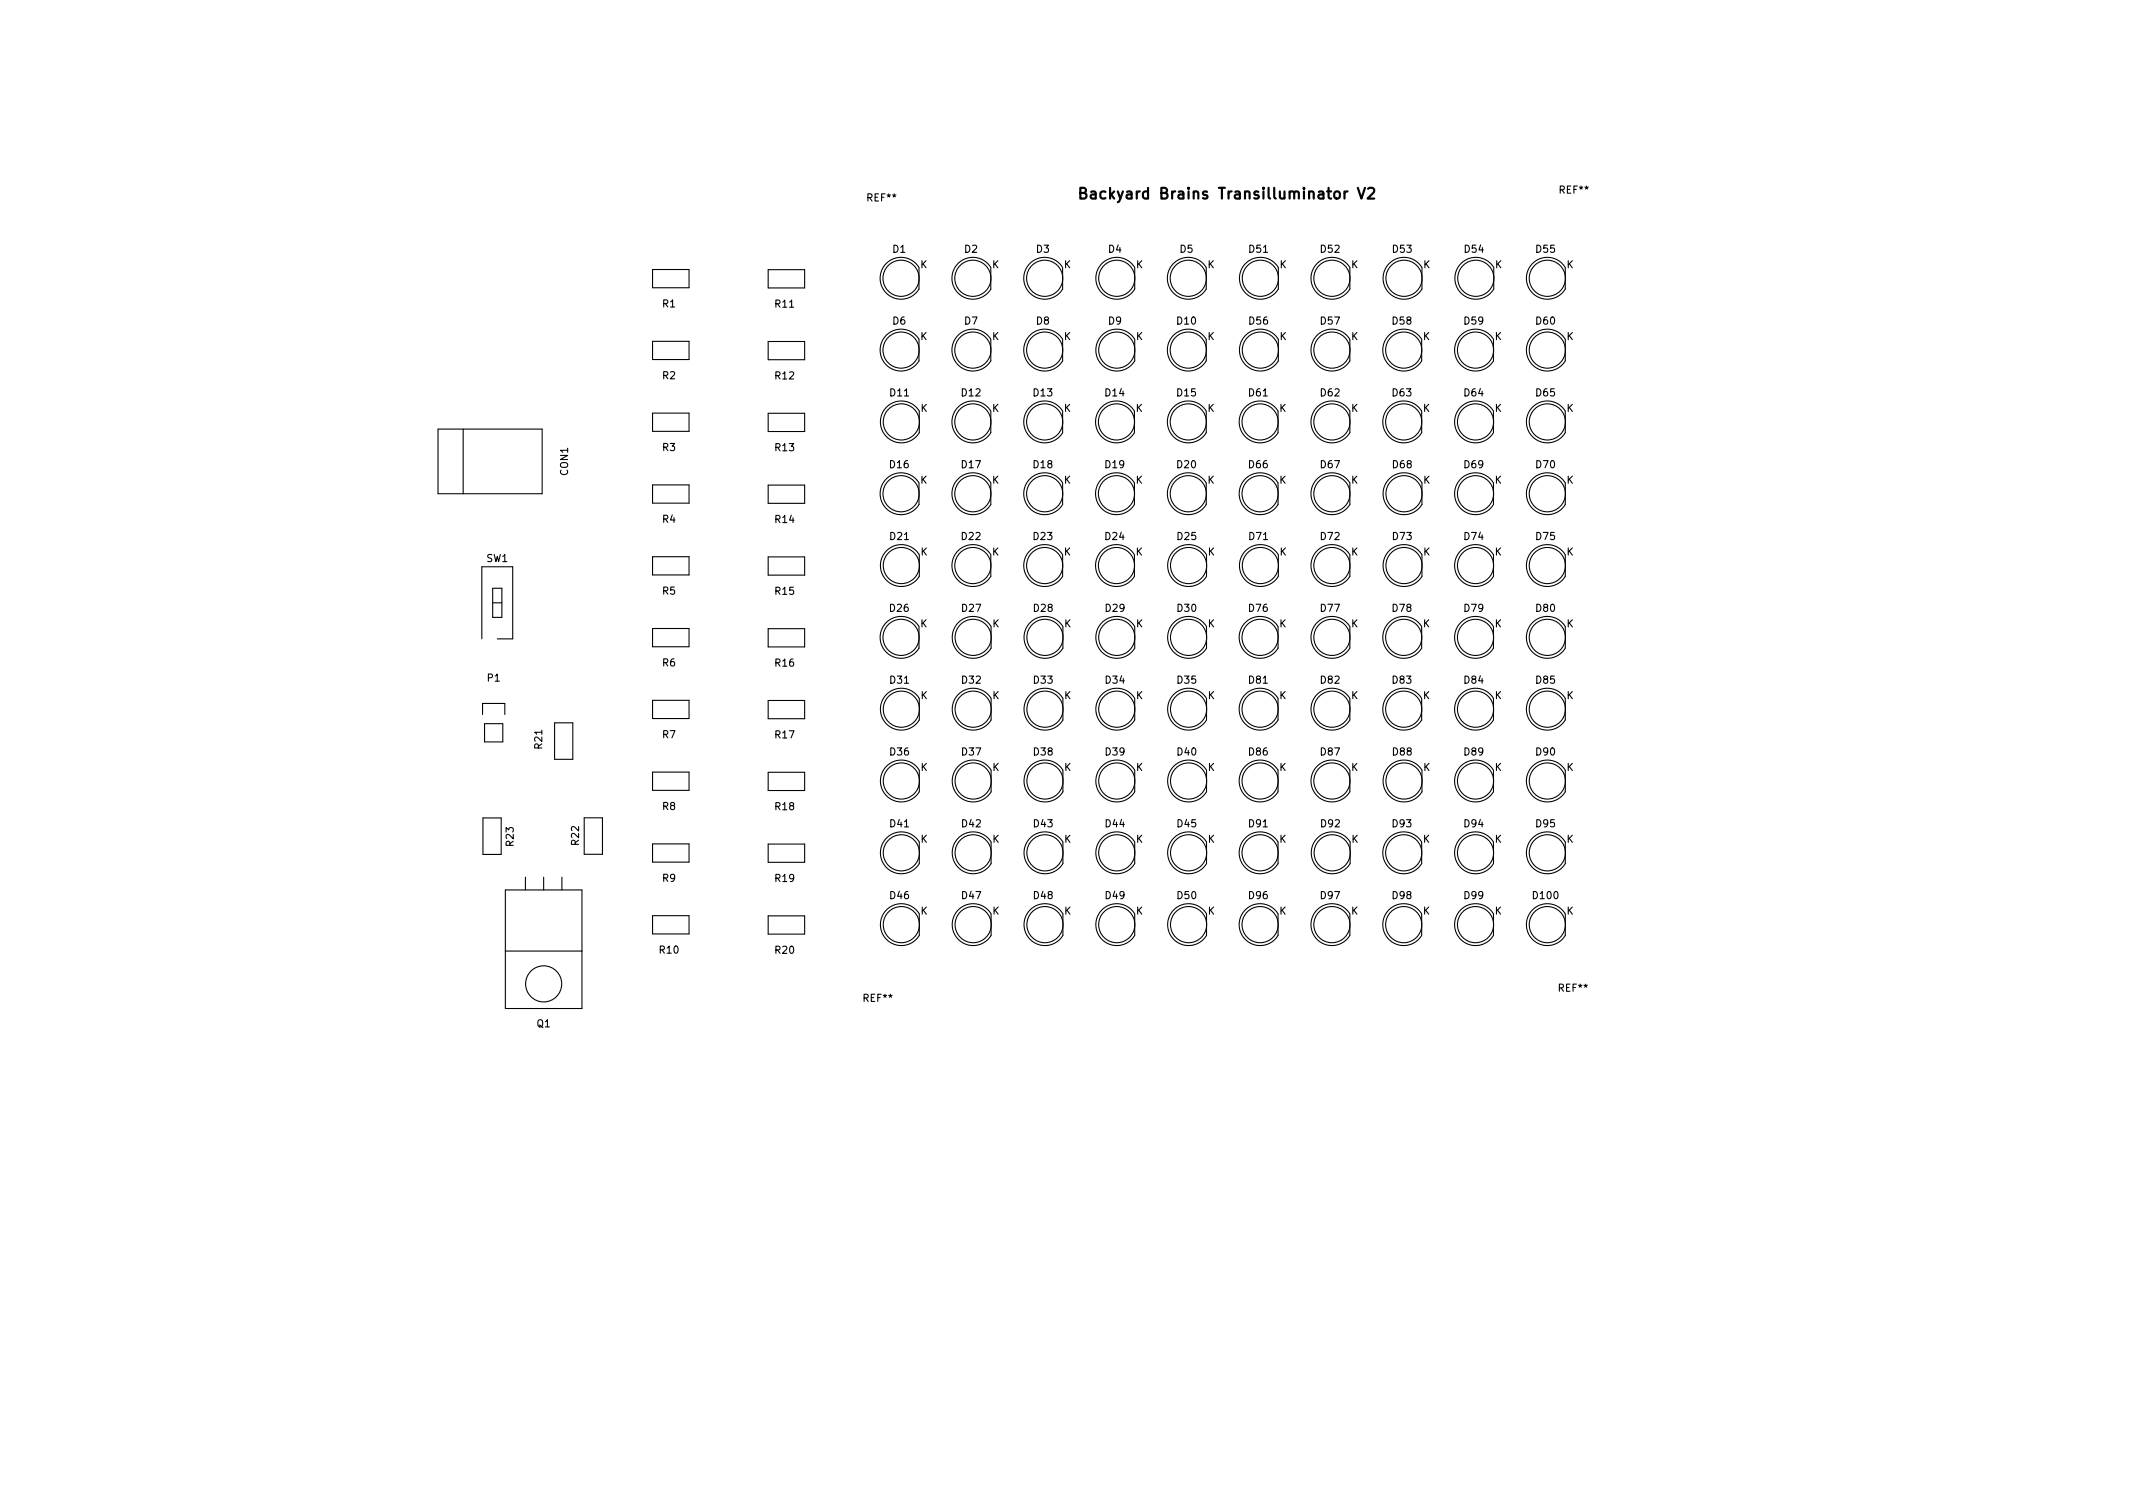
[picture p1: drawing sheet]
<svg xmlns="http://www.w3.org/2000/svg" width="297mm" height="210mm" viewBox="0 0 297 210" stroke-linecap="round" stroke-linejoin="round" font-family="sans-serif">
<defs><g id="words">
<text font-size="2.1" x="152.6" y="27.7">Backyard Brains Transilluminator V2</text>
<g font-size="1.4">
<text x="120.8" y="28">REF**</text>
<text x="217.2" y="26.9">REF**</text>
<text x="124.3" y="35.2">D1</text>
<text x="134.3" y="35.2">D2</text>
<text x="144.3" y="35.2">D3</text>
<text x="154.4" y="35.2">D4</text>
<text x="164.3" y="35.2">D5</text>
<text x="174" y="35.2">D51</text>
<text x="183.9" y="35.2">D52</text>
<text x="194" y="35.2">D53</text>
<text x="204" y="35.2">D54</text>
<text x="213.9" y="35.2">D55</text>
<text x="128.2" y="37.3">K</text>
<text x="138.2" y="37.3">K</text>
<text x="148.2" y="37.3">K</text>
<text x="158.2" y="37.3">K</text>
<text x="168.2" y="37.3">K</text>
<text x="178.2" y="37.3">K</text>
<text x="188.2" y="37.3">K</text>
<text x="198.2" y="37.3">K</text>
<text x="208.2" y="37.3">K</text>
<text x="218.2" y="37.3">K</text>
<text x="92.3" y="42.8">R1</text>
<text x="108" y="42.8">R11</text>
<text x="124.3" y="45.2">D6</text>
<text x="128.2" y="47.3">K</text>
<text x="134.3" y="45.2">D7</text>
<text x="138.2" y="47.3">K</text>
<text x="144.3" y="45.2">D8</text>
<text x="148.2" y="47.3">K</text>
<text x="154.4" y="45.2">D9</text>
<text x="158.2" y="47.3">K</text>
<text x="163.9" y="45.2">D10</text>
<text x="168.2" y="47.3">K</text>
<text x="174" y="45.2">D56</text>
<text x="178.2" y="47.3">K</text>
<text x="183.9" y="45.2">D57</text>
<text x="188.2" y="47.3">K</text>
<text x="193.9" y="45.2">D58</text>
<text x="198.2" y="47.3">K</text>
<text x="203.9" y="45.2">D59</text>
<text x="208.2" y="47.3">K</text>
<text x="213.9" y="45.2">D60</text>
<text x="218.2" y="47.3">K</text>
<text x="92.3" y="52.8">R2</text>
<text x="108" y="52.8">R12</text>
<text x="124" y="55.2">D11</text>
<text x="128.2" y="57.3">K</text>
<text x="133.9" y="55.2">D12</text>
<text x="138.2" y="57.3">K</text>
<text x="143.9" y="55.2">D13</text>
<text x="148.2" y="57.3">K</text>
<text x="153.9" y="55.2">D14</text>
<text x="158.2" y="57.3">K</text>
<text x="163.9" y="55.2">D15</text>
<text x="168.2" y="57.3">K</text>
<text x="173.9" y="55.2">D61</text>
<text x="178.2" y="57.3">K</text>
<text x="183.9" y="55.2">D62</text>
<text x="188.2" y="57.3">K</text>
<text x="193.9" y="55.2">D63</text>
<text x="198.2" y="57.3">K</text>
<text x="203.9" y="55.2">D64</text>
<text x="208.2" y="57.3">K</text>
<text x="213.9" y="55.2">D65</text>
<text x="218.2" y="57.3">K</text>
<text x="92.3" y="62.8">R3</text>
<text x="108" y="62.8">R13</text>
<text x="123.9" y="65.2">D16</text>
<text x="133.9" y="65.2">D17</text>
<text x="143.9" y="65.2">D18</text>
<text x="153.9" y="65.2">D19</text>
<text x="163.9" y="65.2">D20</text>
<text x="173.9" y="65.2">D66</text>
<text x="183.9" y="65.2">D67</text>
<text x="194" y="65.2">D68</text>
<text x="203.9" y="65.2">D69</text>
<text x="213.9" y="65.2">D70</text>
<text x="79.1" y="66.2" transform="rotate(-90 79.1 66.2)">CON1</text>
<text x="128.2" y="67.3">K</text>
<text x="138.2" y="67.3">K</text>
<text x="148.2" y="67.3">K</text>
<text x="158.2" y="67.3">K</text>
<text x="168.2" y="67.3">K</text>
<text x="178.2" y="67.3">K</text>
<text x="188.2" y="67.3">K</text>
<text x="198.2" y="67.3">K</text>
<text x="208.2" y="67.3">K</text>
<text x="218.2" y="67.3">K</text>
<text x="92.3" y="72.8">R4</text>
<text x="108" y="72.8">R14</text>
<text x="124" y="75.2">D21</text>
<text x="128.2" y="77.3">K</text>
<text x="133.9" y="75.2">D22</text>
<text x="138.2" y="77.3">K</text>
<text x="143.9" y="75.2">D23</text>
<text x="148.2" y="77.3">K</text>
<text x="153.9" y="75.2">D24</text>
<text x="158.2" y="77.3">K</text>
<text x="164" y="75.2">D25</text>
<text x="168.2" y="77.3">K</text>
<text x="174" y="75.2">D71</text>
<text x="178.2" y="77.3">K</text>
<text x="183.9" y="75.2">D72</text>
<text x="188.2" y="77.3">K</text>
<text x="194" y="75.2">D73</text>
<text x="198.2" y="77.3">K</text>
<text x="203.9" y="75.2">D74</text>
<text x="208.2" y="77.3">K</text>
<text x="213.9" y="75.2">D75</text>
<text x="218.2" y="77.3">K</text>
<text x="67.7" y="78.2">SW1</text>
<text x="92.3" y="82.8">R5</text>
<text x="108" y="82.8">R15</text>
<text x="123.9" y="85.2">D26</text>
<text x="128.2" y="87.3">K</text>
<text x="134" y="85.2">D27</text>
<text x="138.2" y="87.3">K</text>
<text x="144" y="85.2">D28</text>
<text x="148.2" y="87.3">K</text>
<text x="154" y="85.2">D29</text>
<text x="158.2" y="87.3">K</text>
<text x="164" y="85.2">D30</text>
<text x="168.2" y="87.3">K</text>
<text x="173.9" y="85.2">D76</text>
<text x="178.2" y="87.3">K</text>
<text x="183.9" y="85.2">D77</text>
<text x="188.2" y="87.3">K</text>
<text x="193.9" y="85.2">D78</text>
<text x="198.2" y="87.3">K</text>
<text x="203.9" y="85.2">D79</text>
<text x="208.2" y="87.3">K</text>
<text x="213.9" y="85.2">D80</text>
<text x="218.2" y="87.3">K</text>
<text x="67.9" y="94.9">P1</text>
<text x="92.3" y="92.8">R6</text>
<text x="108" y="92.8">R16</text>
<text x="124" y="95.2">D31</text>
<text x="134" y="95.2">D32</text>
<text x="144" y="95.2">D33</text>
<text x="154" y="95.2">D34</text>
<text x="164" y="95.2">D35</text>
<text x="173.9" y="95.2">D81</text>
<text x="183.9" y="95.2">D82</text>
<text x="193.9" y="95.2">D83</text>
<text x="203.9" y="95.2">D84</text>
<text x="213.9" y="95.2">D85</text>
<text x="128.2" y="97.3">K</text>
<text x="138.2" y="97.3">K</text>
<text x="148.2" y="97.3">K</text>
<text x="158.2" y="97.3">K</text>
<text x="168.2" y="97.3">K</text>
<text x="178.2" y="97.3">K</text>
<text x="188.2" y="97.3">K</text>
<text x="198.2" y="97.3">K</text>
<text x="208.2" y="97.3">K</text>
<text x="218.2" y="97.3">K</text>
<text x="75.5" y="104.2" transform="rotate(-90 75.5 104.2)">R21</text>
<text x="92.3" y="102.8">R7</text>
<text x="108" y="102.8">R17</text>
<text x="124" y="105.2">D36</text>
<text x="128.2" y="107.3">K</text>
<text x="134" y="105.2">D37</text>
<text x="138.2" y="107.3">K</text>
<text x="144" y="105.2">D38</text>
<text x="148.2" y="107.3">K</text>
<text x="154" y="105.2">D39</text>
<text x="158.2" y="107.3">K</text>
<text x="164" y="105.2">D40</text>
<text x="168.2" y="107.3">K</text>
<text x="173.9" y="105.2">D86</text>
<text x="178.2" y="107.3">K</text>
<text x="183.9" y="105.2">D87</text>
<text x="188.2" y="107.3">K</text>
<text x="194" y="105.2">D88</text>
<text x="198.2" y="107.3">K</text>
<text x="203.9" y="105.2">D89</text>
<text x="208.2" y="107.3">K</text>
<text x="213.9" y="105.2">D90</text>
<text x="218.2" y="107.3">K</text>
<text x="92.3" y="112.8">R8</text>
<text x="108" y="112.8">R18</text>
<text x="71.5" y="117.8" transform="rotate(-90 71.5 117.8)">R23</text>
<text x="80.6" y="117.6" transform="rotate(-90 80.6 117.6)">R22</text>
<text x="124" y="115.2">D41</text>
<text x="128.2" y="117.3">K</text>
<text x="134" y="115.2">D42</text>
<text x="138.2" y="117.3">K</text>
<text x="144" y="115.2">D43</text>
<text x="148.2" y="117.3">K</text>
<text x="154" y="115.2">D44</text>
<text x="158.2" y="117.3">K</text>
<text x="164" y="115.2">D45</text>
<text x="168.2" y="117.3">K</text>
<text x="173.9" y="115.2">D91</text>
<text x="178.2" y="117.3">K</text>
<text x="184" y="115.2">D92</text>
<text x="188.2" y="117.3">K</text>
<text x="193.9" y="115.2">D93</text>
<text x="198.2" y="117.3">K</text>
<text x="203.9" y="115.2">D94</text>
<text x="208.2" y="117.3">K</text>
<text x="213.9" y="115.2">D95</text>
<text x="218.2" y="117.3">K</text>
<text x="92.3" y="122.8">R9</text>
<text x="108" y="122.8">R19</text>
<text x="124" y="125.2">D46</text>
<text x="134" y="125.2">D47</text>
<text x="144" y="125.2">D48</text>
<text x="154" y="125.2">D49</text>
<text x="164" y="125.2">D50</text>
<text x="173.9" y="125.2">D96</text>
<text x="183.9" y="125.2">D97</text>
<text x="193.9" y="125.2">D98</text>
<text x="203.9" y="125.2">D99</text>
<text x="213.6" y="125.2">D100</text>
<text x="128.2" y="127.3">K</text>
<text x="138.2" y="127.3">K</text>
<text x="148.2" y="127.3">K</text>
<text x="158.2" y="127.3">K</text>
<text x="168.2" y="127.3">K</text>
<text x="178.2" y="127.3">K</text>
<text x="188.2" y="127.3">K</text>
<text x="198.2" y="127.3">K</text>
<text x="208.2" y="127.3">K</text>
<text x="218.2" y="127.3">K</text>
<text x="91.9" y="132.8">R10</text>
<text x="108" y="132.8">R20</text>
<text x="74.8" y="143">Q1</text>
<text x="120.3" y="139.5">REF**</text>
<text x="217.1" y="138.1">REF**</text>
</g>
</g></defs>
<path d="M150.4 26.9l.7-.1a.36 .36 0 0 0 .1-.4 .36 .36 0 0 0-.3-.2h-.5v1.5h.6a.4 .4 0 0 0 .3-.5 .4 .4 0 0 0-.4-.3M151.9 26.7h.2h.4l.1 1M152.6 27l-.5 .1a.29 .29 0 0 0-.2 .3 .29 .29 0 0 0 .2 .3l.5-.1M189.1 26.2l.5 1.5 .5-1.5M190.5 26.3l.2-.1h.5a.41 .41 0 0 1 .1 .6l-.9 .9h1" fill="none" stroke="#000" stroke-width=".3"/>
<g fill="none" stroke="#000" stroke-width=".15">
<path d="M90.9 37.5h5.1v2.6h-5.1zM107 37.6h5.1v2.5h-5.1zM128 37.2a2.92 2.92 0 0 0-4.4-.7 2.92 2.92 0 0 0 0 4.5 2.92 2.92 0 0 0 4.4-.8v-3M138 37.2a2.92 2.92 0 0 0-4.4-.7 2.92 2.92 0 0 0 0 4.5 2.92 2.92 0 0 0 4.4-.8v-3M148 37.2a2.92 2.92 0 0 0-4.4-.7 2.92 2.92 0 0 0 0 4.5 2.92 2.92 0 0 0 4.4-.8v-3M158 37.2a2.92 2.92 0 0 0-4.4-.7 2.92 2.92 0 0 0 0 4.5 2.92 2.92 0 0 0 4.4-.8v-3M168 37.2a2.92 2.92 0 0 0-4.4-.7 2.92 2.92 0 0 0 0 4.5 2.92 2.92 0 0 0 4.4-.8v-3M178 37.2a2.92 2.92 0 0 0-4.4-.7 2.92 2.92 0 0 0 0 4.5 2.92 2.92 0 0 0 4.4-.8v-3M188 37.2a2.92 2.92 0 0 0-4.4-.7 2.92 2.92 0 0 0 0 4.5 2.92 2.92 0 0 0 4.4-.8v-3M198 37.2a2.92 2.92 0 0 0-4.4-.7 2.92 2.92 0 0 0 0 4.5 2.92 2.92 0 0 0 4.4-.8v-3M208 37.2a2.92 2.92 0 0 0-4.4-.7 2.92 2.92 0 0 0 0 4.5 2.92 2.92 0 0 0 4.4-.8v-3M218 37.2a2.92 2.92 0 0 0-4.4-.7 2.92 2.92 0 0 0 0 4.5 2.92 2.92 0 0 0 4.4-.8v-3"/>
<path d="M61 59.7h14.5v9h-14.5zM64.5 59.7v9M90.9 47.5h5.1v2.6h-5.1zM90.9 57.5h5.1v2.6h-5.1zM107 47.6h5.1v2.5h-5.1zM107 57.5h5.1v2.6h-5.1zM123.4 56.7a2.92 2.92 0 0 1 4.6 .5v3a2.92 2.92 0 0 1-4.2 .9 2.92 2.92 0 0 1-.4-4.4zM128 47.2a2.92 2.92 0 0 0-4.4-.7 2.92 2.92 0 0 0 0 4.5 2.92 2.92 0 0 0 4.4-.8v-3M133.4 56.7a2.92 2.92 0 0 1 4.6 .5v3a2.92 2.92 0 0 1-4.3 .9 2.92 2.92 0 0 1-.3-4.4zM138 47.2a2.92 2.92 0 0 0-4.4-.7 2.92 2.92 0 0 0 0 4.5 2.92 2.92 0 0 0 4.4-.8v-3M148 47.2a2.92 2.92 0 0 0-4.4-.7 2.92 2.92 0 0 0 0 4.5 2.92 2.92 0 0 0 4.4-.8v-3M148 57.2a2.92 2.92 0 0 0-4.4-.7 2.92 2.92 0 0 0 0 4.5 2.92 2.92 0 0 0 4.4-.8v-3"/>
<path d="M158 57.2a2.92 2.92 0 0 0-4.4-.7 2.92 2.92 0 0 0 0 4.5 2.92 2.92 0 0 0 4.4-.8v-3M158 47.2a2.92 2.92 0 0 0-4.4-.7 2.92 2.92 0 0 0 0 4.5 2.92 2.92 0 0 0 4.4-.8v-3M163.4 56.7a2.92 2.92 0 0 1 4.6 .5v3a2.92 2.92 0 0 1-4.3 .9 2.92 2.92 0 0 1-.3-4.4zM168 47.2a2.92 2.92 0 0 0-4.4-.7 2.92 2.92 0 0 0 0 4.5 2.92 2.92 0 0 0 4.4-.8v-3M173.4 56.7a2.92 2.92 0 0 1 4.6 .5v3a2.92 2.92 0 0 1-4.3 .9 2.92 2.92 0 0 1-.3-4.4zM178 47.2a2.92 2.92 0 0 0-4.4-.7 2.92 2.92 0 0 0 0 4.5 2.92 2.92 0 0 0 4.4-.8v-3M183.4 56.7a2.92 2.92 0 0 1 4.6 .5v3a2.92 2.92 0 0 1-4.3 .9 2.92 2.92 0 0 1-.3-4.4zM188 47.2a2.92 2.92 0 0 0-4.4-.7 2.92 2.92 0 0 0 0 4.5 2.92 2.92 0 0 0 4.4-.8v-3M198 47.2a2.92 2.92 0 0 0-4.4-.7 2.92 2.92 0 0 0 0 4.5 2.92 2.92 0 0 0 4.4-.8v-3M198 57.2a2.92 2.92 0 0 0-4.4-.7 2.92 2.92 0 0 0 0 4.5 2.92 2.92 0 0 0 4.4-.8v-3M208 47.2a2.92 2.92 0 0 0-4.4-.7 2.92 2.92 0 0 0 0 4.5 2.92 2.92 0 0 0 4.4-.8v-3M208 57.2a2.92 2.92 0 0 0-4.4-.7 2.92 2.92 0 0 0 0 4.5 2.92 2.92 0 0 0 4.4-.8v-3"/>
<path d="M213.4 56.7a2.92 2.92 0 0 1 4.6 .5v3a2.92 2.92 0 0 1-4.3 .9 2.92 2.92 0 0 1-.3-4.4zM218 47.2a2.92 2.92 0 0 0-4.4-.7 2.92 2.92 0 0 0 0 4.5 2.92 2.92 0 0 0 4.4-.8v-3M90.9 67.5h5.1v2.6h-5.1zM90.9 77.5h5.1v2.6h-5.1zM107 77.5h5.1v2.6h-5.1zM107 67.5h5.1v2.6h-5.1zM128 67.2a2.92 2.92 0 0 0-4.4-.7 2.92 2.92 0 0 0 0 4.5 2.92 2.92 0 0 0 4.4-.8v-3M128 77.2a2.92 2.92 0 0 0-4.4-.7 2.92 2.92 0 0 0 0 4.5 2.92 2.92 0 0 0 4.4-.8v-3M138 67.2a2.92 2.92 0 0 0-4.4-.7 2.92 2.92 0 0 0 0 4.5 2.92 2.92 0 0 0 4.4-.8v-3M138 77.2a2.92 2.92 0 0 0-4.4-.7 2.92 2.92 0 0 0 0 4.5 2.92 2.92 0 0 0 4.4-.8v-3M148 67.2a2.92 2.92 0 0 0-4.4-.7 2.92 2.92 0 0 0 0 4.5 2.92 2.92 0 0 0 4.4-.8v-3M148 77.2a2.92 2.92 0 0 0-4.4-.7 2.92 2.92 0 0 0 0 4.5 2.92 2.92 0 0 0 4.4-.8v-3"/>
<path d="M158 67.2a2.92 2.92 0 0 0-4.4-.7 2.92 2.92 0 0 0 0 4.5 2.92 2.92 0 0 0 4.4-.8v-3M158 77.2a2.92 2.92 0 0 0-4.4-.7 2.92 2.92 0 0 0 0 4.5 2.92 2.92 0 0 0 4.4-.8v-3M168 67.2a2.92 2.92 0 0 0-4.4-.7 2.92 2.92 0 0 0 0 4.5 2.92 2.92 0 0 0 4.4-.8v-3M168 77.2a2.92 2.92 0 0 0-4.4-.7 2.92 2.92 0 0 0 0 4.5 2.92 2.92 0 0 0 4.4-.8v-3M178 67.2a2.92 2.92 0 0 0-4.4-.7 2.92 2.92 0 0 0 0 4.5 2.92 2.92 0 0 0 4.4-.8v-3M178 77.2a2.92 2.92 0 0 0-4.4-.7 2.92 2.92 0 0 0 0 4.5 2.92 2.92 0 0 0 4.4-.8v-3M188 67.2a2.92 2.92 0 0 0-4.4-.7 2.92 2.92 0 0 0 0 4.5 2.92 2.92 0 0 0 4.4-.8v-3M188 77.2a2.92 2.92 0 0 0-4.4-.7 2.92 2.92 0 0 0 0 4.5 2.92 2.92 0 0 0 4.4-.8v-3M198 67.2a2.92 2.92 0 0 0-4.4-.7 2.92 2.92 0 0 0 0 4.5 2.92 2.92 0 0 0 4.4-.8v-3M198 77.2a2.92 2.92 0 0 0-4.4-.7 2.92 2.92 0 0 0 0 4.5 2.92 2.92 0 0 0 4.4-.8v-3M208 67.2a2.92 2.92 0 0 0-4.4-.7 2.92 2.92 0 0 0 0 4.5 2.92 2.92 0 0 0 4.4-.8v-3M208 77.2a2.92 2.92 0 0 0-4.4-.7 2.92 2.92 0 0 0 0 4.5 2.92 2.92 0 0 0 4.4-.8v-3"/>
<path d="M218 67.2a2.92 2.92 0 0 0-4.4-.7 2.92 2.92 0 0 0 0 4.5 2.92 2.92 0 0 0 4.4-.8v-3M218 77.2a2.92 2.92 0 0 0-4.4-.7 2.92 2.92 0 0 0 0 4.5 2.92 2.92 0 0 0 4.4-.8v-3M67.1 89v-10.1h4.3v10.1h-2.1M67.2 99.5v-1.6h3.1v1.6M68.6 83.9h1.3M68.6 81.9h1.3v4.1h-1.3zM90.9 87.5h5.1v2.6h-5.1zM90.9 97.5h5.1v2.6h-5.1zM107 87.5h5.1v2.6h-5.1zM107 97.5h5.1v2.6h-5.1zM123.4 96.7a2.92 2.92 0 0 1 4.6 .5v3a2.92 2.92 0 0 1-4.2 .9 2.92 2.92 0 0 1-.4-4.4zM128 87.2a2.92 2.92 0 0 0-4.4-.7 2.92 2.92 0 0 0 0 4.5 2.92 2.92 0 0 0 4.4-.8v-3"/>
<path d="M133.4 96.7a2.92 2.92 0 0 1 4.6 .5v3a2.92 2.92 0 0 1-4.2 .9 2.92 2.92 0 0 1-.4-4.4zM138 87.2a2.92 2.92 0 0 0-4.4-.7 2.92 2.92 0 0 0 0 4.5 2.92 2.92 0 0 0 4.4-.8v-3M148 87.2a2.92 2.92 0 0 0-4.4-.7 2.92 2.92 0 0 0 0 4.5 2.92 2.92 0 0 0 4.4-.8v-3M148 97.2a2.92 2.92 0 0 0-4.4-.7 2.92 2.92 0 0 0 0 4.5 2.92 2.92 0 0 0 4.4-.8v-3M158 87.2a2.92 2.92 0 0 0-4.4-.7 2.92 2.92 0 0 0 0 4.5 2.92 2.92 0 0 0 4.4-.8v-3M158 97.2a2.92 2.92 0 0 0-4.4-.7 2.92 2.92 0 0 0 0 4.5 2.92 2.92 0 0 0 4.4-.8v-3M163.4 96.7a2.92 2.92 0 0 1 4.6 .5v3a2.92 2.92 0 0 1-4.2 .9 2.92 2.92 0 0 1-.4-4.4zM168 87.2a2.92 2.92 0 0 0-4.4-.7 2.92 2.92 0 0 0 0 4.5 2.92 2.92 0 0 0 4.4-.8v-3M173.4 96.7a2.92 2.92 0 0 1 4.6 .5v3a2.92 2.92 0 0 1-4.3 .9 2.92 2.92 0 0 1-.3-4.4zM178 87.2a2.92 2.92 0 0 0-4.4-.7 2.92 2.92 0 0 0 0 4.5 2.92 2.92 0 0 0 4.4-.8v-3M183.4 96.7a2.92 2.92 0 0 1 4.6 .5v3a2.92 2.92 0 0 1-4.3 .9 2.92 2.92 0 0 1-.3-4.4zM188 87.2a2.92 2.92 0 0 0-4.4-.7 2.92 2.92 0 0 0 0 4.5 2.92 2.92 0 0 0 4.4-.8v-3"/>
<path d="M198 87.2a2.92 2.92 0 0 0-4.4-.7 2.92 2.92 0 0 0 0 4.5 2.92 2.92 0 0 0 4.4-.8v-3M198 97.2a2.92 2.92 0 0 0-4.4-.7 2.92 2.92 0 0 0 0 4.5 2.92 2.92 0 0 0 4.4-.8v-3M208 87.2a2.92 2.92 0 0 0-4.4-.7 2.92 2.92 0 0 0 0 4.5 2.92 2.92 0 0 0 4.4-.8v-3M208 97.2a2.92 2.92 0 0 0-4.4-.7 2.92 2.92 0 0 0 0 4.5 2.92 2.92 0 0 0 4.4-.8v-3M213.4 96.7a2.92 2.92 0 0 1 4.6 .5v3a2.92 2.92 0 0 1-4.3 .9 2.92 2.92 0 0 1-.3-4.4zM218 87.2a2.92 2.92 0 0 0-4.4-.7 2.92 2.92 0 0 0 0 4.5 2.92 2.92 0 0 0 4.4-.8v-3M67.3 113.9h2.5v5.1h-2.5zM67.5 100.8h2.5v2.5h-2.5zM77.2 100.6h2.6v5.1h-2.6zM81.4 113.9h2.5v5.1h-2.5zM90.9 107.5h5.1v2.5h-5.1zM90.9 117.5h5.1v2.5h-5.1z"/>
<path d="M107 107.5h5.1v2.6h-5.1zM107 117.5h5.1v2.6h-5.1zM128 107.2a2.92 2.92 0 0 0-4.4-.7 2.92 2.92 0 0 0 0 4.5 2.92 2.92 0 0 0 4.4-.8v-3M128 117.2a2.92 2.92 0 0 0-4.4-.7 2.92 2.92 0 0 0 0 4.5 2.92 2.92 0 0 0 4.4-.8v-3M138 107.2a2.92 2.92 0 0 0-4.4-.7 2.92 2.92 0 0 0 0 4.5 2.92 2.92 0 0 0 4.4-.8v-3M138 117.2a2.92 2.92 0 0 0-4.4-.7 2.92 2.92 0 0 0 0 4.5 2.92 2.92 0 0 0 4.4-.8v-3M148 107.2a2.92 2.92 0 0 0-4.4-.7 2.92 2.92 0 0 0 0 4.5 2.92 2.92 0 0 0 4.4-.8v-3M148 117.2a2.92 2.92 0 0 0-4.4-.7 2.92 2.92 0 0 0 0 4.5 2.92 2.92 0 0 0 4.4-.8v-3M158 107.2a2.92 2.92 0 0 0-4.4-.7 2.92 2.92 0 0 0 0 4.5 2.92 2.92 0 0 0 4.4-.8v-3M158 117.2a2.92 2.92 0 0 0-4.4-.7 2.92 2.92 0 0 0 0 4.5 2.92 2.92 0 0 0 4.4-.8v-3M168 107.2a2.92 2.92 0 0 0-4.4-.7 2.92 2.92 0 0 0 0 4.5 2.92 2.92 0 0 0 4.4-.8v-3M168 117.2a2.92 2.92 0 0 0-4.4-.7 2.92 2.92 0 0 0 0 4.5 2.92 2.92 0 0 0 4.4-.8v-3"/>
<path d="M178 107.2a2.92 2.92 0 0 0-4.4-.7 2.92 2.92 0 0 0 0 4.5 2.92 2.92 0 0 0 4.4-.8v-3M178 117.2a2.92 2.92 0 0 0-4.4-.7 2.92 2.92 0 0 0 0 4.5 2.92 2.92 0 0 0 4.4-.8v-3M188 107.2a2.92 2.92 0 0 0-4.4-.7 2.92 2.92 0 0 0 0 4.5 2.92 2.92 0 0 0 4.4-.8v-3M188 117.2a2.92 2.92 0 0 0-4.4-.7 2.92 2.92 0 0 0 0 4.5 2.92 2.92 0 0 0 4.4-.8v-3M198 117.2a2.92 2.92 0 0 0-4.4-.7 2.92 2.92 0 0 0 0 4.5 2.92 2.92 0 0 0 4.4-.8v-3M198 107.2a2.92 2.92 0 0 0-4.4-.7 2.92 2.92 0 0 0 0 4.5 2.92 2.92 0 0 0 4.4-.8v-3M208 107.2a2.92 2.92 0 0 0-4.4-.7 2.92 2.92 0 0 0 0 4.5 2.92 2.92 0 0 0 4.4-.8v-3M208 117.2a2.92 2.92 0 0 0-4.4-.7 2.92 2.92 0 0 0 0 4.5 2.92 2.92 0 0 0 4.4-.8v-3M218 107.2a2.92 2.92 0 0 0-4.4-.7 2.92 2.92 0 0 0 0 4.5 2.92 2.92 0 0 0 4.4-.8v-3M218 117.2a2.92 2.92 0 0 0-4.4-.7 2.92 2.92 0 0 0 0 4.5 2.92 2.92 0 0 0 4.4-.8v-3M70.4 123.9h10.6v16.5h-10.6zM70.4 132.4h10.6"/>
<path d="M73.2 122.1v1.8M75.7 122.1v1.8M78.3 122.1v1.8M90.9 127.5h5.1v2.5h-5.1zM107 127.5h5.1v2.6h-5.1zM128 127.2a2.92 2.92 0 0 0-4.4-.7 2.92 2.92 0 0 0 0 4.5 2.92 2.92 0 0 0 4.4-.8v-3M138 127.2a2.92 2.92 0 0 0-4.4-.7 2.92 2.92 0 0 0 0 4.5 2.92 2.92 0 0 0 4.4-.8v-3M148 127.2a2.92 2.92 0 0 0-4.4-.7 2.92 2.92 0 0 0 0 4.5 2.92 2.92 0 0 0 4.4-.8v-3M158 127.2a2.92 2.92 0 0 0-4.4-.7 2.92 2.92 0 0 0 0 4.5 2.92 2.92 0 0 0 4.4-.8v-3M168 127.2a2.92 2.92 0 0 0-4.4-.7 2.92 2.92 0 0 0 0 4.5 2.92 2.92 0 0 0 4.4-.8v-3M178 127.2a2.92 2.92 0 0 0-4.4-.7 2.92 2.92 0 0 0 0 4.5 2.92 2.92 0 0 0 4.4-.8v-3M188 127.2a2.92 2.92 0 0 0-4.4-.7 2.92 2.92 0 0 0 0 4.5 2.92 2.92 0 0 0 4.4-.8v-3"/>
<path d="M198 127.2a2.92 2.92 0 0 0-4.4-.7 2.92 2.92 0 0 0 0 4.5 2.92 2.92 0 0 0 4.4-.8v-3M208 127.2a2.92 2.92 0 0 0-4.4-.7 2.92 2.92 0 0 0 0 4.5 2.92 2.92 0 0 0 4.4-.8v-3M218 127.2a2.92 2.92 0 0 0-4.4-.7 2.92 2.92 0 0 0 0 4.5 2.92 2.92 0 0 0 4.4-.8v-3"/>
<circle cx="125.5" cy="38.7" r="2.52"/>
<circle cx="135.5" cy="38.7" r="2.52"/>
<circle cx="145.5" cy="38.7" r="2.52"/>
<circle cx="155.5" cy="38.7" r="2.52"/>
<circle cx="165.5" cy="38.7" r="2.52"/>
<circle cx="175.5" cy="38.7" r="2.52"/>
<circle cx="185.5" cy="38.7" r="2.52"/>
<circle cx="195.5" cy="38.7" r="2.52"/>
<circle cx="205.5" cy="38.7" r="2.52"/>
<circle cx="215.5" cy="38.7" r="2.52"/>
<circle cx="125.5" cy="48.7" r="2.52"/>
<circle cx="125.5" cy="58.7" r="2.52"/>
<circle cx="135.5" cy="58.7" r="2.52"/>
<circle cx="135.5" cy="48.7" r="2.52"/>
<circle cx="145.5" cy="58.7" r="2.52"/>
<circle cx="145.5" cy="48.7" r="2.52"/>
<circle cx="155.5" cy="58.7" r="2.52"/>
<circle cx="155.5" cy="48.7" r="2.52"/>
<circle cx="165.5" cy="48.7" r="2.52"/>
<circle cx="165.5" cy="58.7" r="2.52"/>
<circle cx="175.5" cy="58.7" r="2.52"/>
<circle cx="175.5" cy="48.7" r="2.52"/>
<circle cx="185.5" cy="48.7" r="2.52"/>
<circle cx="185.5" cy="58.7" r="2.52"/>
<circle cx="195.5" cy="48.7" r="2.52"/>
<circle cx="195.5" cy="58.7" r="2.52"/>
<circle cx="205.5" cy="58.7" r="2.52"/>
<circle cx="205.5" cy="48.7" r="2.52"/>
<circle cx="215.5" cy="58.7" r="2.52"/>
<circle cx="215.5" cy="48.7" r="2.52"/>
<circle cx="125.5" cy="68.7" r="2.52"/>
<circle cx="125.5" cy="78.7" r="2.52"/>
<circle cx="135.5" cy="68.7" r="2.52"/>
<circle cx="135.5" cy="78.7" r="2.52"/>
<circle cx="145.5" cy="68.7" r="2.52"/>
<circle cx="145.5" cy="78.7" r="2.52"/>
<circle cx="155.5" cy="68.7" r="2.52"/>
<circle cx="155.5" cy="78.7" r="2.52"/>
<circle cx="165.5" cy="68.7" r="2.52"/>
<circle cx="165.5" cy="78.7" r="2.52"/>
<circle cx="175.5" cy="68.7" r="2.52"/>
<circle cx="175.5" cy="78.7" r="2.52"/>
<circle cx="185.5" cy="68.7" r="2.52"/>
<circle cx="185.5" cy="78.7" r="2.52"/>
<circle cx="195.5" cy="68.7" r="2.52"/>
<circle cx="195.5" cy="78.7" r="2.52"/>
<circle cx="205.5" cy="68.7" r="2.52"/>
<circle cx="205.5" cy="78.7" r="2.52"/>
<circle cx="215.5" cy="78.7" r="2.52"/>
<circle cx="215.5" cy="68.7" r="2.52"/>
<circle cx="125.5" cy="88.7" r="2.52"/>
<circle cx="125.5" cy="98.7" r="2.52"/>
<circle cx="135.5" cy="88.7" r="2.52"/>
<circle cx="135.5" cy="98.7" r="2.52"/>
<circle cx="145.5" cy="88.7" r="2.52"/>
<circle cx="145.5" cy="98.7" r="2.52"/>
<circle cx="155.5" cy="98.7" r="2.52"/>
<circle cx="155.5" cy="88.7" r="2.52"/>
<circle cx="165.5" cy="88.7" r="2.52"/>
<circle cx="165.5" cy="98.7" r="2.52"/>
<circle cx="175.5" cy="88.7" r="2.52"/>
<circle cx="175.5" cy="98.7" r="2.52"/>
<circle cx="185.5" cy="98.7" r="2.52"/>
<circle cx="185.5" cy="88.7" r="2.52"/>
<circle cx="195.5" cy="88.7" r="2.52"/>
<circle cx="195.5" cy="98.7" r="2.52"/>
<circle cx="205.5" cy="98.7" r="2.52"/>
<circle cx="205.5" cy="88.7" r="2.52"/>
<circle cx="215.5" cy="88.7" r="2.52"/>
<circle cx="215.5" cy="98.7" r="2.52"/>
<circle cx="125.5" cy="108.7" r="2.52"/>
<circle cx="125.5" cy="118.7" r="2.52"/>
<circle cx="135.5" cy="108.7" r="2.52"/>
<circle cx="135.5" cy="118.7" r="2.52"/>
<circle cx="145.5" cy="108.7" r="2.52"/>
<circle cx="145.5" cy="118.7" r="2.52"/>
<circle cx="155.5" cy="108.7" r="2.52"/>
<circle cx="155.5" cy="118.7" r="2.52"/>
<circle cx="165.5" cy="108.7" r="2.52"/>
<circle cx="165.5" cy="118.7" r="2.52"/>
<circle cx="175.5" cy="108.7" r="2.52"/>
<circle cx="175.5" cy="118.7" r="2.52"/>
<circle cx="185.5" cy="108.7" r="2.52"/>
<circle cx="185.5" cy="118.7" r="2.52"/>
<circle cx="195.5" cy="118.7" r="2.52"/>
<circle cx="195.5" cy="108.7" r="2.52"/>
<circle cx="205.5" cy="108.7" r="2.52"/>
<circle cx="205.5" cy="118.7" r="2.52"/>
<circle cx="215.5" cy="108.7" r="2.52"/>
<circle cx="215.5" cy="118.7" r="2.52"/>
<circle cx="75.7" cy="137" r="2.51"/>
<circle cx="125.5" cy="128.7" r="2.52"/>
<circle cx="135.5" cy="128.7" r="2.52"/>
<circle cx="145.5" cy="128.7" r="2.52"/>
<circle cx="155.5" cy="128.7" r="2.52"/>
<circle cx="165.5" cy="128.7" r="2.52"/>
<circle cx="175.5" cy="128.7" r="2.52"/>
<circle cx="185.5" cy="128.7" r="2.52"/>
<circle cx="195.5" cy="128.7" r="2.52"/>
<circle cx="205.5" cy="128.7" r="2.52"/>
<circle cx="215.5" cy="128.7" r="2.52"/>
</g>
<use href="#words"/>
</svg>
